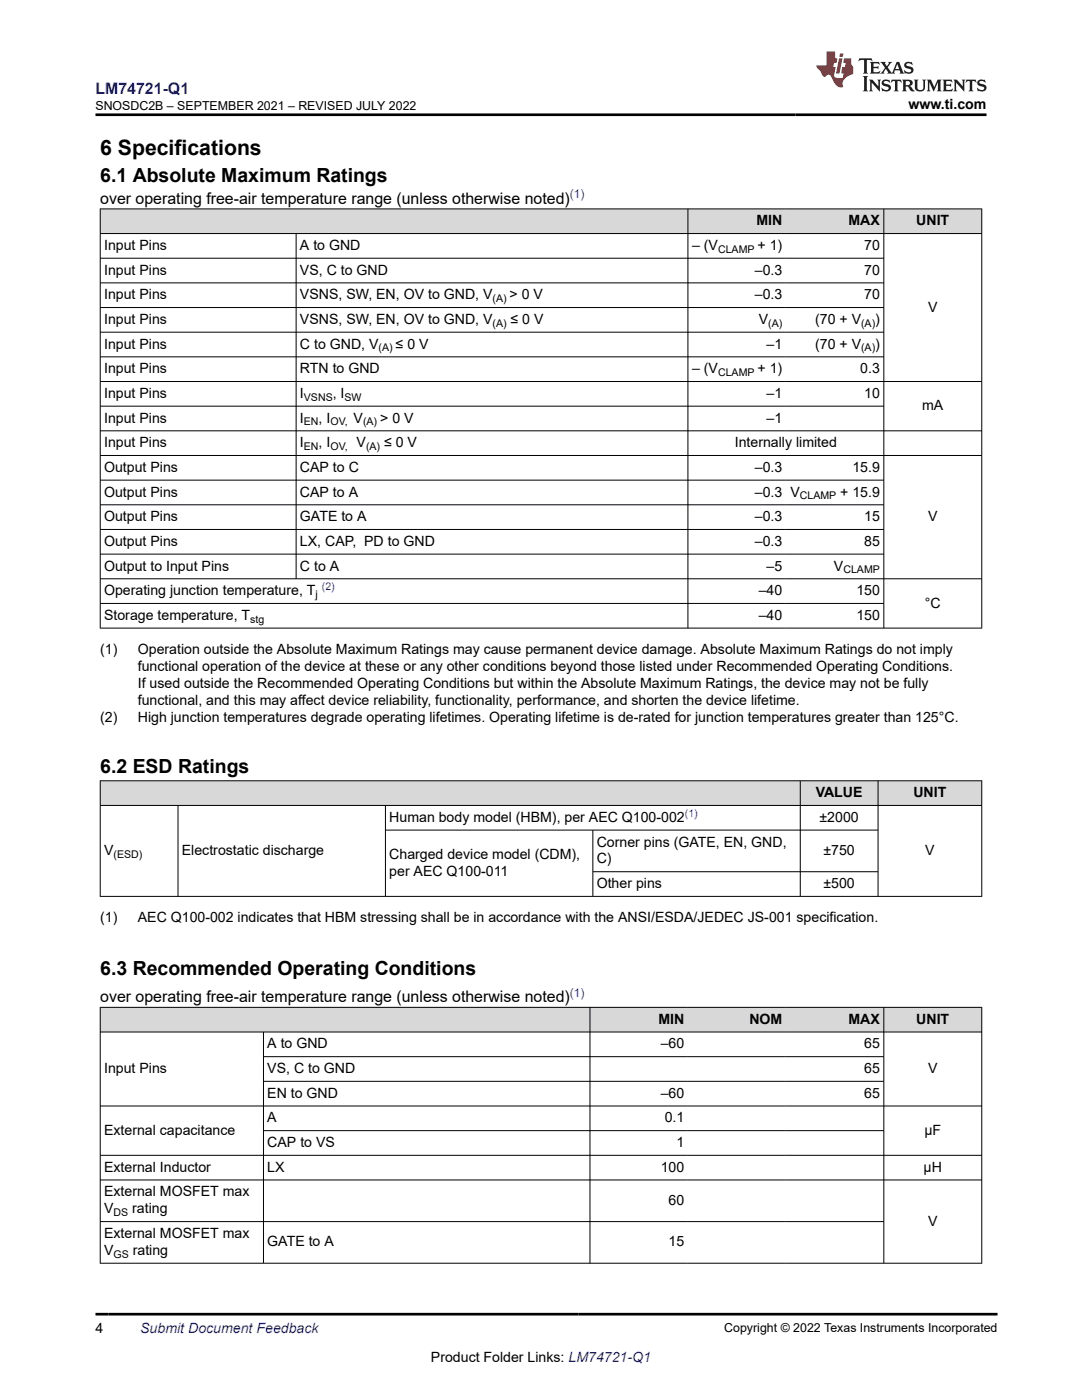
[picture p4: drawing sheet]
<svg xmlns="http://www.w3.org/2000/svg" width="216mm" height="279mm" viewBox="0 0 216 279" stroke-linecap="round" stroke-linejoin="round" font-family="sans-serif">
<defs><g id="words">
<text font-size="4.2" x="20" y="30.9">6 Specifications</text>
<g font-size="3.9">
<text x="20" y="36.3">6.1 Absolute Maximum Ratings</text>
<text x="20" y="154.2">6.2 ESD Ratings</text>
<text x="20" y="194.5">6.3 Recommended Operating Conditions</text>
</g>
<text font-size="3.2" fill="#00f" x="19" y="18.7">LM74721-Q1</text>
<g font-size="3.2">
<text x="20" y="40.6">over operating free-air temperature range (unless otherwise noted)</text>
<text x="20" y="200">over operating free-air temperature range (unless otherwise noted)</text>
</g>
<g font-size="2.8">
<text x="181.3" y="21.8">www.ti.com</text>
<text x="150.9" y="45">MIN</text>
<text x="169.3" y="45">MAX</text>
<text x="182.8" y="45">UNIT</text>
<text x="20.8" y="49.9">Input Pins</text>
<text x="59.9" y="49.9">A to GND</text>
<text x="138.1" y="49.9">– (V</text>
<text x="151.2" y="49.9">+ 1)</text>
<text x="172.4" y="49.9">70</text>
<text x="20.8" y="54.8">Input Pins</text>
<text x="20.8" y="59.7">Input Pins</text>
<text x="59.9" y="54.8">VS, C to GND</text>
<text x="59.9" y="59.7">VSNS, SW, EN, OV to GND, V</text>
<text x="101.7" y="59.7">&gt; 0 V</text>
<text x="150.6" y="54.8">–0.3</text>
<text x="150.6" y="59.7">–0.3</text>
<text x="172.4" y="54.8">70</text>
<text x="172.4" y="59.7">70</text>
<text x="20.8" y="64.6">Input Pins</text>
<text x="59.9" y="64.6">VSNS, SW, EN, OV to GND, V</text>
<text x="101.9" y="64.6">≤ 0 V</text>
<text x="151.4" y="64.6">V</text>
<text x="162.7" y="64.6">(70 + V</text>
<text x="174.6" y="64.6">)</text>
<text x="185.2" y="62.2">V</text>
<text x="20.8" y="69.6">Input Pins</text>
<text x="59.9" y="69.6">C to GND, V</text>
<text x="78.9" y="69.6">≤ 0 V</text>
<text x="153" y="69.6">–1</text>
<text x="162.7" y="69.6">(70 + V</text>
<text x="174.6" y="69.6">)</text>
<text x="20.8" y="74.5">Input Pins</text>
<text x="59.9" y="74.5">RTN to GND</text>
<text x="138.1" y="74.5">– (V</text>
<text x="151.2" y="74.5">+ 1)</text>
<text x="171.7" y="74.5">0.3</text>
<text x="20.8" y="79.4">Input Pins</text>
<text x="59.9" y="79.4">I</text>
<text x="66.4" y="79.4">, I</text>
<text x="153" y="79.4">–1</text>
<text x="172.4" y="79.4">10</text>
<text x="184" y="81.9">mA</text>
<text x="20.8" y="84.3">Input Pins</text>
<text x="20.8" y="89.3">Input Pins</text>
<text x="59.9" y="84.3">I</text>
<text x="59.9" y="89.3">I</text>
<text x="63.6" y="84.3">, I</text>
<text x="63.6" y="89.3">, I</text>
<text x="70.6" y="84.3">V</text>
<text x="71.1" y="89.3">V</text>
<text x="75.9" y="84.3">&gt; 0 V</text>
<text x="76.6" y="89.3">≤ 0 V</text>
<text x="146.6" y="89.3">Internally limited</text>
<text x="153" y="84.3">–1</text>
<text x="20.8" y="94.2">Output Pins</text>
<text x="59.9" y="94.2">CAP to C</text>
<text x="150.6" y="94.2">–0.3</text>
<text x="170.1" y="94.2">15.9</text>
<text x="20.8" y="99.1">Output Pins</text>
<text x="59.9" y="99.1">CAP to A</text>
<text x="150.6" y="99.1">–0.3 V</text>
<text x="167.7" y="99.1">+ 15.9</text>
<text x="20.8" y="104">Output Pins</text>
<text x="59.9" y="104">GATE to A</text>
<text x="150.6" y="104">–0.3</text>
<text x="172.4" y="104">15</text>
<text x="185.2" y="104">V</text>
<text x="20.8" y="108.9">Output Pins</text>
<text x="20.8" y="113.9">Output to Input Pins</text>
<text x="59.9" y="108.9">LX, CAP, PD to GND</text>
<text x="59.9" y="113.9">C to A</text>
<text x="150.6" y="108.9">–0.3</text>
<text x="153" y="113.9">–5</text>
<text x="166.4" y="113.9">V</text>
<text x="172.4" y="108.9">85</text>
<text x="20.8" y="118.8">Operating junction temperature, T</text>
<text x="151.4" y="118.8">–40</text>
<text x="170.9" y="118.8">150</text>
<text x="20.8" y="123.7">Storage temperature, T</text>
<text x="151.4" y="123.7">–40</text>
<text x="170.9" y="123.7">150</text>
<text x="184.5" y="121.2">°C</text>
<text x="20" y="130.5">(1)</text>
<text x="27.5" y="130.5">Operation outside the Absolute Maximum Ratings may cause permanent device damage. Absolute Maximum Ratings do not imply</text>
<text x="27.5" y="133.9">functional operation of the device at these or any other conditions beyond those listed under Recommended Operating Conditions.</text>
<text x="27.5" y="137.3">If used outside the Recommended Operating Conditions but within the Absolute Maximum Ratings, the device may not be fully</text>
<text x="27.5" y="140.7">functional, and this may affect device reliability, functionality, performance, and shorten the device lifetime.</text>
<text x="20" y="144">(2)</text>
<text x="27.5" y="144">High junction temperatures degrade operating lifetimes. Operating lifetime is de-rated for junction temperatures greater than 125°C.</text>
<text x="162.8" y="159.1">VALUE</text>
<text x="182.3" y="159.1">UNIT</text>
<text x="77.7" y="164">Human body model (HBM), per AEC Q100-002</text>
<text x="163.5" y="164">±2000</text>
<text x="20.8" y="170.6">V</text>
<text x="36.3" y="170.6">Electrostatic discharge</text>
<text x="77.7" y="171.4">Charged device model (CDM),</text>
<text x="119.1" y="168.9">Corner pins (GATE, EN, GND,</text>
<text x="119.1" y="172.3">C)</text>
<text x="164.3" y="170.6">±750</text>
<text x="184.6" y="170.6">V</text>
<text x="77.7" y="174.8">per AEC Q100-011</text>
<text x="119.1" y="177.2">Other pins</text>
<text x="164.3" y="177.2">±500</text>
<text x="20" y="184">(1)</text>
<text x="27.5" y="184">AEC Q100-002 indicates that HBM stressing shall be in accordance with the ANSI/ESDA/JEDEC JS-001 specification.</text>
<text x="53.3" y="209.2">A to GND</text>
<text x="131.4" y="204.3">MIN</text>
<text x="131.9" y="209.2">–60</text>
<text x="149.5" y="204.3">NOM</text>
<text x="169.3" y="204.3">MAX</text>
<text x="172.4" y="209.2">65</text>
<text x="182.8" y="204.3">UNIT</text>
<text x="20.8" y="214.2">Input Pins</text>
<text x="53.3" y="214.2">VS, C to GND</text>
<text x="172.4" y="214.2">65</text>
<text x="185.2" y="214.2">V</text>
<text x="53.3" y="219.1">EN to GND</text>
<text x="131.9" y="219.1">–60</text>
<text x="172.4" y="219.1">65</text>
<text x="20.8" y="226.5">External capacitance</text>
<text x="53.3" y="224">A</text>
<text x="132.6" y="224">0.1</text>
<text x="184.5" y="226.5">µF</text>
<text x="20.8" y="233.8">External Inductor</text>
<text x="53.3" y="228.9">CAP to VS</text>
<text x="53.3" y="233.8">LX</text>
<text x="131.9" y="233.8">100</text>
<text x="135" y="228.9">1</text>
<text x="184.3" y="233.8">µH</text>
<text x="20.8" y="238.8">External MOSFET max</text>
<text x="20.8" y="242.1">V</text>
<text x="26.4" y="242.1">rating</text>
<text x="133.4" y="240.5">60</text>
<text x="185.2" y="244.6">V</text>
<text x="20.8" y="247.1">External MOSFET max</text>
<text x="20.8" y="250.5">V</text>
<text x="26.5" y="250.5">rating</text>
<text x="53.3" y="248.8">GATE to A</text>
<text x="133.4" y="248.8">15</text>
<text x="19" y="266.1">4</text>
<text x="86" y="271.7">Product Folder Links: LM74721-Q1</text>
</g>
<text font-size="2.8" fill="#00f" x="28" y="266.1">Submit Document Feedback</text>
<g font-size="2.5">
<text x="19.1" y="21.9">SNOSDC2B – SEPTEMBER 2021 – REVISED JULY 2022</text>
<text x="144.5" y="265.8">Copyright © 2022 Texas Instruments Incorporated</text>
</g>
<g font-size="2.4" fill="#00f">
<text x="113.7" y="39.6">(1)</text>
<text x="113.7" y="198.9">(1)</text>
</g>
<g font-size="2.1">
<text x="143.3" y="50.4">CLAMP</text>
<text x="98.3" y="60.3">(A)</text>
<text x="98.3" y="65.2">(A)</text>
<text x="153.3" y="65.2">(A)</text>
<text x="171.8" y="65.2">(A)</text>
<text x="75.5" y="70.1">(A)</text>
<text x="171.8" y="70.1">(A)</text>
<text x="143.3" y="75.1">CLAMP</text>
<text x="60.6" y="80">VSNS</text>
<text x="68.8" y="80">SW</text>
<text x="60.6" y="84.9">EN</text>
<text x="60.6" y="89.8">EN</text>
<text x="65.9" y="84.9">OV,</text>
<text x="65.9" y="89.8">OV,</text>
<text x="72.4" y="84.9">(A)</text>
<text x="73" y="89.8">(A)</text>
<text x="159.6" y="99.7">CLAMP</text>
<text x="63" y="119.3">j</text>
<text x="168.3" y="114.4">CLAMP</text>
<text x="49.9" y="124.3">stg</text>
<text x="22.6" y="171.2">(ESD)</text>
<text x="22.6" y="242.7">DS</text>
<text x="22.6" y="251">GS</text>
</g>
<g font-size="2.1" fill="#00f">
<text x="64.2" y="117.8">(2)</text>
<text x="136.7" y="163.1">(1)</text>
</g>
</g></defs>
<g fill="#d8d8d8">
<path d="M20 41.7h175.9v4.9h-175.9z" fill-rule="evenodd"/>
<path d="M20.1 41.8h117.1v4.7h-117.1z" fill-rule="evenodd"/>
<path d="M137.3 41.8h19.5v4.7h-19.5z" fill-rule="evenodd"/>
<path d="M156.8 41.8h19.5v4.7h-19.5z" fill-rule="evenodd"/>
<path d="M176.4 41.8h19.4v4.7h-19.4z" fill-rule="evenodd"/>
</g>
<g fill="none" stroke="#000" stroke-width=".2">
<path d="M19.9 41.7h176.1M19.9 46.6h176.1M19.9 51.5h156.5M19.9 56.5h156.5M20 41.6v83.8M59.1 46.6v69M137.3 41.6v83.8M176.4 41.6v83.8M195.9 41.6v83.8M19.9 61.4h156.5M19.9 66.3h156.5M19.9 71.2h156.5"/>
<path d="M196 76.1h-176.1M19.9 81.1h156.5M19.9 90.9h176.1M19.9 95.8h156.5M196 86h-176.1M19.9 100.7h156.5M19.9 105.7h156.5M19.9 110.6h156.5M196 115.5h-176.1M19.9 120.4h156.5M19.9 125.4h176.1"/>
</g>
<g fill="#d8d8d8">
<path d="M20 155.8h175.9v4.9h-175.9z" fill-rule="evenodd"/>
<path d="M20.1 155.9h139.5v4.8h-139.5z" fill-rule="evenodd"/>
<path d="M159.7 155.9h15.4v4.8h-15.4z" fill-rule="evenodd"/>
<path d="M175.3 155.9h20.5v4.8h-20.5z" fill-rule="evenodd"/>
</g>
<path d="M19.9 155.8h176.1M20 155.8v23.2M159.7 155.8v23.2M175.2 155.8v23.2M195.9 155.8v23.2M19.9 160.7h176.1M19.9 178.9h176.1M35.5 160.7v18.3M76.9 160.7v18.3M76.9 165.7h98.4M118.3 165.7v13.3M118.3 174h57" fill="none" stroke="#000" stroke-width=".2"/>
<g fill="#d8d8d8">
<path d="M20 201h175.9v5h-175.9z" fill-rule="evenodd"/>
<path d="M20.1 201.1h97.6v4.8h-97.6z" fill-rule="evenodd"/>
<path d="M117.8 201.1h19.5v4.8h-19.5z" fill-rule="evenodd"/>
<path d="M137.3 201.1h19.5v4.8h-19.5z" fill-rule="evenodd"/>
<path d="M156.8 201.1h19.5v4.8h-19.5z" fill-rule="evenodd"/>
<path d="M176.4 201.1h19.4v4.8h-19.4z" fill-rule="evenodd"/>
</g>
<g fill="none" stroke="#000" stroke-width=".2">
<path d="M19.9 201h176.1M19.9 206h176.1M20 201v51.2M52.6 206v46.2M52.6 210.9h123.8M52.6 215.8h123.8M117.7 201v51.2M176.4 201v51.2M195.9 201v51.2M19.9 220.7h176.1M19.9 230.6h176.1M19.9 235.5h176.1"/>
<path d="M52.6 225.6h123.8M19.9 243.8h156.5M196 252.1h-176.1"/>
</g>
<path d="M171.5 11.6l-.2 .6 .5-.2h.6v.1v2.2l-.2 .4h1l-.2-.4v-2.2v-.1h.5l.5 .2-.1-.6zM173.6 12.4l.2 .3v1.6l-.2 .4h1.9l.1-.6a1.08 1.08 0 0 1-1.3 .2v-.7h.6l.4 .2v-.7l-.4 .2h-.6v-.5l.2-.2a1 1 0 0 1 1 .3l-.1-.5zM175.7 12.4l.9 1.1-1 1.2h.9l-.2-.2 .5-.8 .4 .8-.2 .2h1.6l-.2-.2 .2-.5h.9l.1 .5-.1 .2h.9l-.2-.4-.8-1.9h-.5l-.9 2.1-.9-1.1 .9-1h-.8l.2 .2-.4 .6-.4-.6 .2-.2zM179 12.8l.4 1h-.7zM180.7 12.5a.65 .65 0 0 0-.2 .7 .65 .65 0 0 0 .6 .5l.6 .1 .1 .3a.79 .79 0 0 1-.7 .4 .79 .79 0 0 1-.7-.5l.1 .7 .2-.1a.93 .93 0 0 0 1.1 0 .93 .93 0 0 0 .4-.9 1.46 1.46 0 0 0-1.2-.6l-.1-.3a1.09 1.09 0 0 1 1.2 .2l-.2-.6-.1 .1-.5-.2zM172.2 15.2l.2 .4v2.2l-.2 .4h1l-.2-.4v-2.2l.2-.4zM173.4 15.9l.2 .4v1.5l-.2 .4h.8l-.3-.4 .1-1.3 1.6 1.8v-2l.2-.4h-.7l.1 .2 .1 1.1-1.2-1.3zM176.2 16a.65 .65 0 0 0-.2 .8 .65 .65 0 0 0 .6 .4l.6 .2 .1 .2a.79 .79 0 0 1-.7 .4 .79 .79 0 0 1-.7-.5l.1 .7 .2-.1a.93 .93 0 0 0 1.1 .1 .93 .93 0 0 0 .4-1 1.46 1.46 0 0 0-1.2-.5l-.1-.4a1.09 1.09 0 0 1 1.2 .2l-.1-.6-.2 .1-.5-.1zM177.9 15.9l-.1 .6a.63 .63 0 0 1 .8-.3v1.6l-.3 .4h1l-.2-.4v-1.6a.66 .66 0 0 1 .8 .3l-.1-.6zM180 15.9l.2 .4v1.5l-.2 .4h1l-.2-.2-.1-.7h.5l.1 .2a.79 .79 0 0 0 1.2 .6l-1-.9a.61 .61 0 0 0 .6-.6 .61 .61 0 0 0-.5-.7zM180.8 16.2h.1a.47 .47 0 0 1 .5 .1 .47 .47 0 0 1 .1 .5l-.1 .1-.7 .1zM182.3 15.9l.2 .2a2.27 2.27 0 0 0 .4 2 1.04 1.04 0 0 0 1.7-.7v-1.3l.2-.2h-.8l.2 .4v1.1a.6 .6 0 0 1-.6 .6 .6 .6 0 0 1-.6-.6v-1.1l.3-.4zM184.9 15.9l.2 .4v1.5l-.2 .4h.8l-.3-.4v-1.4l.9 1.9 .9-1.9v1.4l-.3 .4h1l-.2-.4v-1.5l.2-.4h-.8l-.7 1.5-.6-1.5zM188.1 15.9l.2 .4v1.5l-.2 .4h1.9l.1-.6a1.09 1.09 0 0 1-1.3 .2v-.7h.6l.4 .2v-.6l-.4 .2h-.6v-.6l.2-.1a1.01 1.01 0 0 1 1 .3l-.1-.6zM190.2 15.9l.3 .4v1.5l-.3 .4h.8l-.2-.4v-1.3l1.6 1.8v-2l.2-.4h-.7l.2 .2v1.1l-1.2-1.3zM192.8 15.9l-.1 .6a.63 .63 0 0 1 .8-.3v1.6l-.3 .4h1l-.2-.4v-1.6a.66 .66 0 0 1 .8 .3l-.1-.6zM195.2 16a.65 .65 0 0 0-.2 .8 .65 .65 0 0 0 .6 .4l.6 .2 .2 .2a.79 .79 0 0 1-.7 .4 .79 .79 0 0 1-.7-.5l.1 .7 .2-.1a.93 .93 0 0 0 1 .1 .93 .93 0 0 0 .5-1 1.46 1.46 0 0 0-1.3-.5v-.4a1.09 1.09 0 0 1 1.2 .2l-.2-.6-.2 .1-.5-.1z" fill="#231f20"/>
<path d="M164.9 10.3v2.7h-2l.1 .4 .8 1a.95 .95 0 0 0 1 .9 .59 .59 0 0 1 .5-.4 .59 .59 0 0 1 .5 .3l.4 .8a1.59 1.59 0 0 0 2.1 1.4 1.61 1.61 0 0 1 1-2.3l1-.3-.1-1.5a1.59 1.59 0 0 1-.3-1.7h-1.5l-.2 .9h.6l-.2 .9h-.5l-.2 .9v.3l.4 .1-.1 .9h-.7a.73 .73 0 0 1-1-.7l.3-1.5h-.5l.1-.9h.5l.2-.9h-.5v-1.3zM167.4 11.6l-.6 3.1h.7l.6-3.1zM167.6 10.7l-.1 .6h.7l.1-.6z" fill="#ed1c24"/>
<path d="M19 22.9h177.8M19 262.3h180" fill="none" stroke="#000" stroke-width=".53"/>
<use href="#words"/>
</svg>
